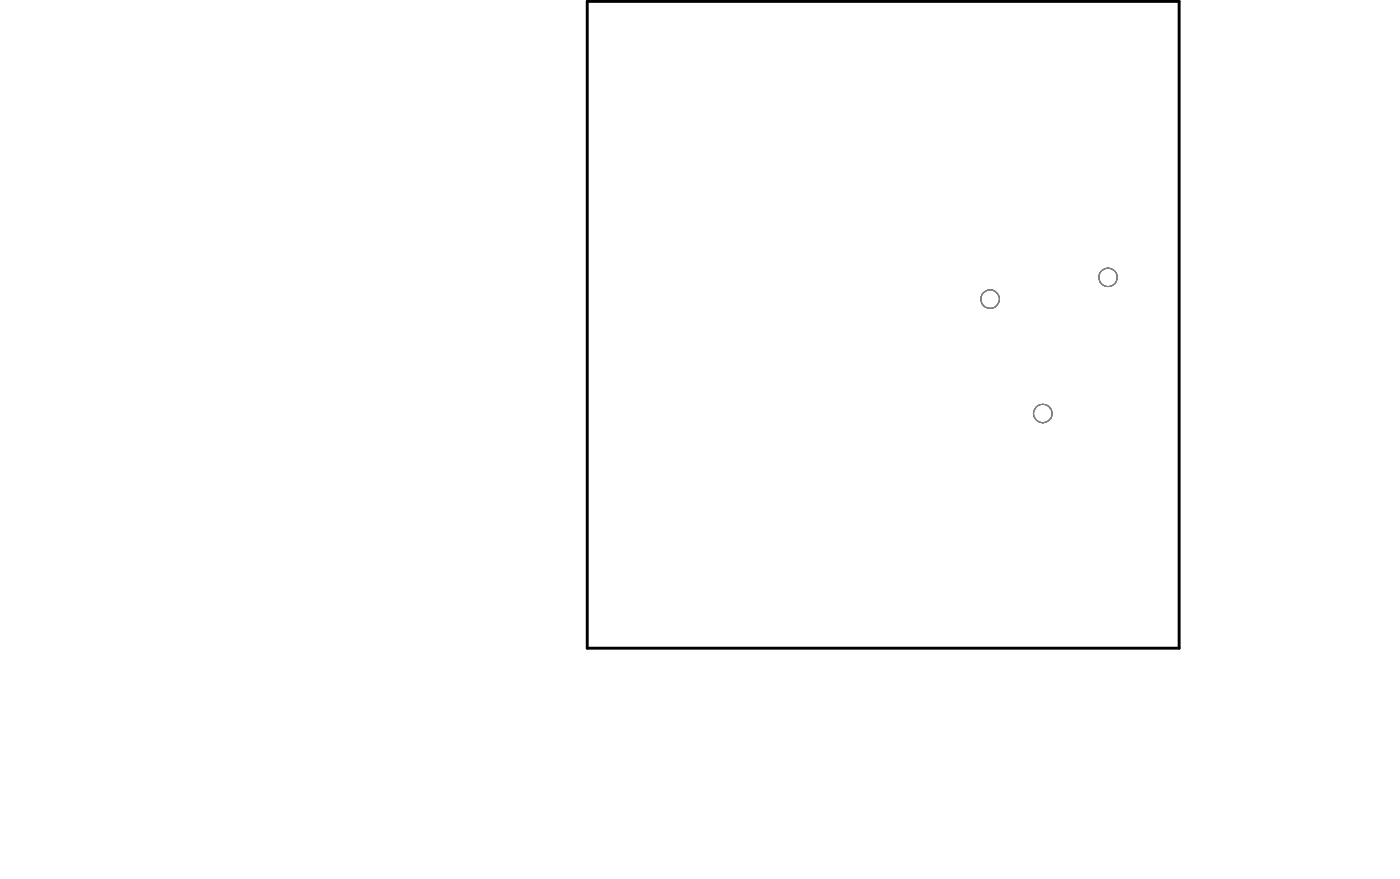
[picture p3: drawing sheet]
<svg xmlns="http://www.w3.org/2000/svg" width="204mm" height="128mm" viewBox="0 0 204 128" stroke-linecap="round" stroke-linejoin="round" font-family="sans-serif">
<g fill="none" stroke="#808080" stroke-width=".15">
<circle cx="144" cy="43.5" r="1.35"/>
<circle cx="161.1" cy="40.3" r="1.33"/>
<circle cx="151.6" cy="60.1" r="1.34"/>
</g>
<path d="M85.4 .2h86v94h-86z" fill="none" stroke="#000" stroke-width=".42"/>
</svg>
